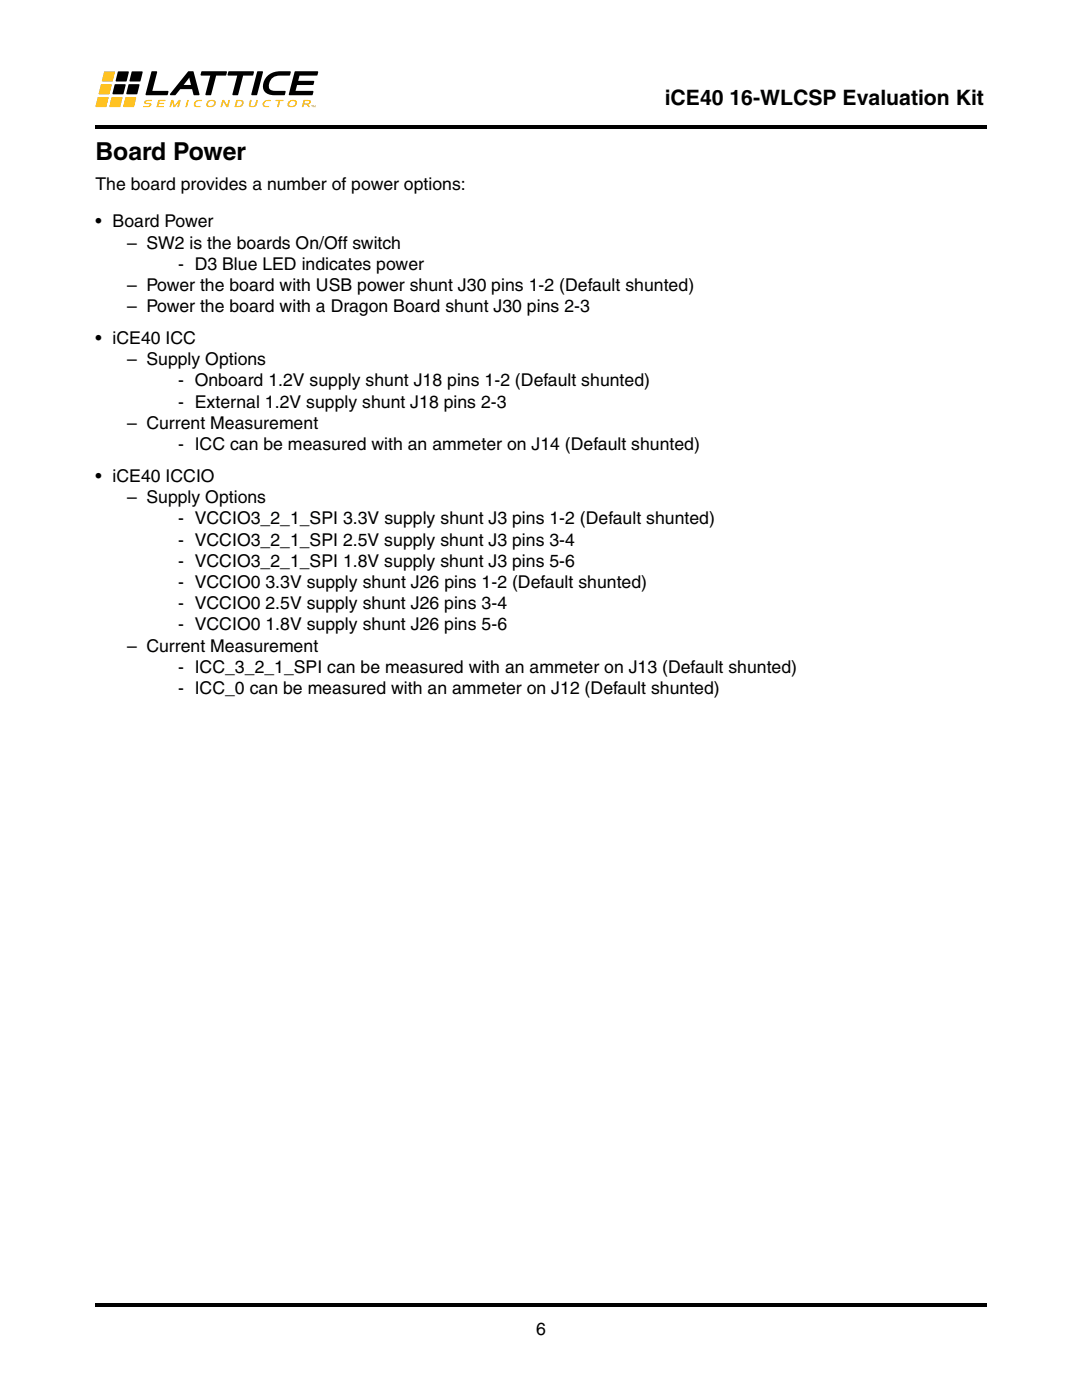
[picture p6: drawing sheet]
<svg xmlns="http://www.w3.org/2000/svg" width="216mm" height="279mm" viewBox="0 0 216 279" stroke-linecap="round" stroke-linejoin="round" font-family="sans-serif">
<defs><g id="words">
<text font-size="4.9" x="19" y="31.9">Board Power</text>
<text font-size="4.2" x="132.6" y="21">iCE40 16-WLCSP Evaluation Kit</text>
<g font-size="3.5">
<text x="19" y="38">The board provides a number of power options:</text>
<text x="19" y="45.4">• Board Power</text>
<text x="25.4" y="49.6">– SW2 is the boards On/Off switch</text>
<text x="35.6" y="53.8">- D3 Blue LED indicates power</text>
<text x="25.4" y="58.1">– Power the board with USB power shunt J30 pins 1-2 (Default shunted)</text>
<text x="25.4" y="62.3">– Power the board with a Dragon Board shunt J30 pins 2-3</text>
<text x="19.1" y="68.7">• iCE40 ICC</text>
<text x="25.4" y="72.9">– Supply Options</text>
<text x="35.6" y="77.1">- Onboard 1.2V supply shunt J18 pins 1-2 (Default shunted)</text>
<text x="35.6" y="81.4">- External 1.2V supply shunt J18 pins 2-3</text>
<text x="25.4" y="85.6">– Current Measurement</text>
<text x="35.6" y="89.8">- ICC can be measured with an ammeter on J14 (Default shunted)</text>
<text x="19" y="96.2">• iCE40 ICCIO</text>
<text x="25.4" y="100.4">– Supply Options</text>
<text x="35.6" y="104.6">- VCCIO3_2_1_SPI 3.3V supply shunt J3 pins 1-2 (Default shunted)</text>
<text x="35.6" y="108.9">- VCCIO3_2_1_SPI 2.5V supply shunt J3 pins 3-4</text>
<text x="35.6" y="113.1">- VCCIO3_2_1_SPI 1.8V supply shunt J3 pins 5-6</text>
<text x="35.6" y="117.3">- VCCIO0 3.3V supply shunt J26 pins 1-2 (Default shunted)</text>
<text x="35.6" y="121.6">- VCCIO0 2.5V supply shunt J26 pins 3-4</text>
<text x="35.6" y="125.8">- VCCIO0 1.8V supply shunt J26 pins 5-6</text>
<text x="25.4" y="130">– Current Measurement</text>
<text x="35.6" y="134.3">- ICC_3_2_1_SPI can be measured with an ammeter on J13 (Default shunted)</text>
<text x="35.6" y="138.5">- ICC_0 can be measured with an ammeter on J12 (Default shunted)</text>
<text x="107" y="266.5">6</text>
</g>
</g></defs>
<path d="M19 25.1h177.8v.7h-177.8zM19 260h177.8v.7h-177.8z" fill="#000"/>
<path d="M19 14.2h44.5v7.2h-44.5z" fill="#fff"/>
<g fill="#000">
<path d="M30.3 14.3l.9-.1 .2 .2-1 3.7 3.1 .1 .1 .2-.2 .6-4.3-.1zM40.2 14.3l4.9-.1 .2 .2-.2 .7h-2l-1 3.9h-.9l-.2-.1 1-3.8h-1.9l-.1-.2zM45.6 14.3l4.9-.1 .2 .2-.2 .6-.1 .1h-1.9l-1 3.9h-1l-.1-.1 .9-3.8h-1.8l-.1-.2zM51.4 14.3l.9-.1 .2 .2-1.2 4.5-.1 .1h-.9l-.2-.2zM53.5 15a5.8 5.8 0 0 1 4.4-.8l.1 .2-.3 .7a4.7 4.7 0 0 0-3.2 .4 1.69 1.69 0 0 0-.5 2.4l.6 .2 2.3 .1 .1 .2-.3 .6a6.5 6.5 0 0 1-3.3-.3 1.89 1.89 0 0 1-.6-2.7zM58.8 14.3h4.7l-.1 .7-.2 .1h-3.4l-.3 1h3l.2 .2-.1 .5-.2 .2h-3.1l-.3 1.1 3.4 .1 .1 .2-.2 .6-4.6-.1z"/>
<path d="M37.8 15.5l.3 1.5h-1.5zM37.5 14.3l-3.6 4.4 .1 .3h1l1-1.2h2.3l.4 1.2 1.1-.1-1.2-4.6-.1-.1z"/>
</g>
<g fill="#ffc222">
<path d="M20.8 14.3h2.1l-.4 1.9h-2.2z"/>
<path d="M20.2 16.8l2.1 .1-.5 1.9h-2.1z"/>
<path d="M19.5 19.4h2.2l-.5 1.9h-2.1z"/>
</g>
<path d="M23.6 14.3h2.1l-.5 1.9h-2.1zM22.9 16.8l2.1 .1-.4 1.9h-2.1z" fill="#000"/>
<path d="M22.3 19.4h2.1l-.4 1.9h-2.2z" fill="#ffc222"/>
<path d="M25.7 16.8l2.1 .1-.4 1.9h-2.2zM26.3 14.3h2.1l-.4 1.9h-2.1z" fill="#000"/>
<g fill="#ffc222">
<path d="M25.1 19.4h2.1l-.5 1.9h-2.1z"/>
<path d="M28.9 20.1l.6-.2 .8 .1v.2h-1l-.2 .2 .1 .1 1 .2-.1 .5-.6 .2h-.9v-.3h1l.3-.2-.1-.1-1-.2z"/>
<path d="M31.6 20h1.4l-.1 .2h-1l-.1 .3 1 .1-.1 .2h-1l-.1 .3h1.1v.3h-1.5z"/>
<path d="M34.2 20h.4l.3 1.1 .8-1.1h.4l-.4 1.4h-.3l.2-.9-.7 .9h-.3l-.2-1-.3 1h-.3z"/>
<path d="M37.4 20h.3l-.4 1.4h-.3z"/>
<path d="M38.8 20.4a1.67 1.67 0 0 1 1.5-.4v.2h-.6a.62 .62 0 0 0-.7 .8l1 .1-.1 .3a1.08 1.08 0 0 1-1.2-.4z"/>
<path d="M44.4 20h.3l.6 1 .3-1h.3l-.4 1.4h-.3l-.6-1.1-.3 1.1h-.3z"/>
<path d="M49.9 20h.3l-.2 1 .1 .1a.58 .58 0 0 0 .8-.3l.2-.8 .3-.1-.1 .9a.95 .95 0 0 1-1.7 .2z"/>
<path d="M52.5 20.4a1.67 1.67 0 0 1 1.6-.4l-.1 .2h-.6a.62 .62 0 0 0-.6 .8l.9 .1v.3a1.08 1.08 0 0 1-1.3-.4z"/>
<path d="M55 20h1.6l-.1 .2h-.6l-.3 1.2h-.3l.3-1.2h-.6z"/>
<path d="M62.1 21h.4l-.2 .4z"/>
<path d="M62.5 21l.2 .3 .2-.3v.4l-.1-.2-.1 .2-.1-.2-.1 .2z"/>
<path d="M41.6 20.4a.54 .54 0 0 1 .8-.3 .54 .54 0 0 1 .2 .8 .56 .56 0 0 1-.6 .3 .56 .56 0 0 1-.5-.5zM41.3 20.3l-.2 .6a.99 .99 0 0 0 1.1 .6 .99 .99 0 0 0 .8-.8l.1-.2a.96 .96 0 0 0-.9-.6 .96 .96 0 0 0-.9 .4z"/>
<path d="M47.4 20.2h.6a.53 .53 0 0 1 .2 .7 .53 .53 0 0 1-.6 .2h-.4zM47.2 20l-.4 1.4a1.39 1.39 0 0 0 1.8-.7l-.1-.5a1.51 1.51 0 0 0-1.3-.3z"/>
<path d="M57.8 20.4a.54 .54 0 0 1 .8-.3 .54 .54 0 0 1 .2 .8 .56 .56 0 0 1-.6 .3 .56 .56 0 0 1-.5-.5zM57.5 20.3l-.1 .6a.99 .99 0 0 0 1 .6 .99 .99 0 0 0 .8-.8l.1-.2a.96 .96 0 0 0-.9-.6 .96 .96 0 0 0-.9 .4z"/>
<path d="M60.9 20.2h.7l.1 .2-.2 .2h-.8zM60.6 20l-.4 1.4h.3l.2-.5h.3l.5 .5h.3l-.3-.6a.47 .47 0 0 0 .6-.5 .47 .47 0 0 0-.7-.4z"/>
</g>
<use href="#words"/>
</svg>
